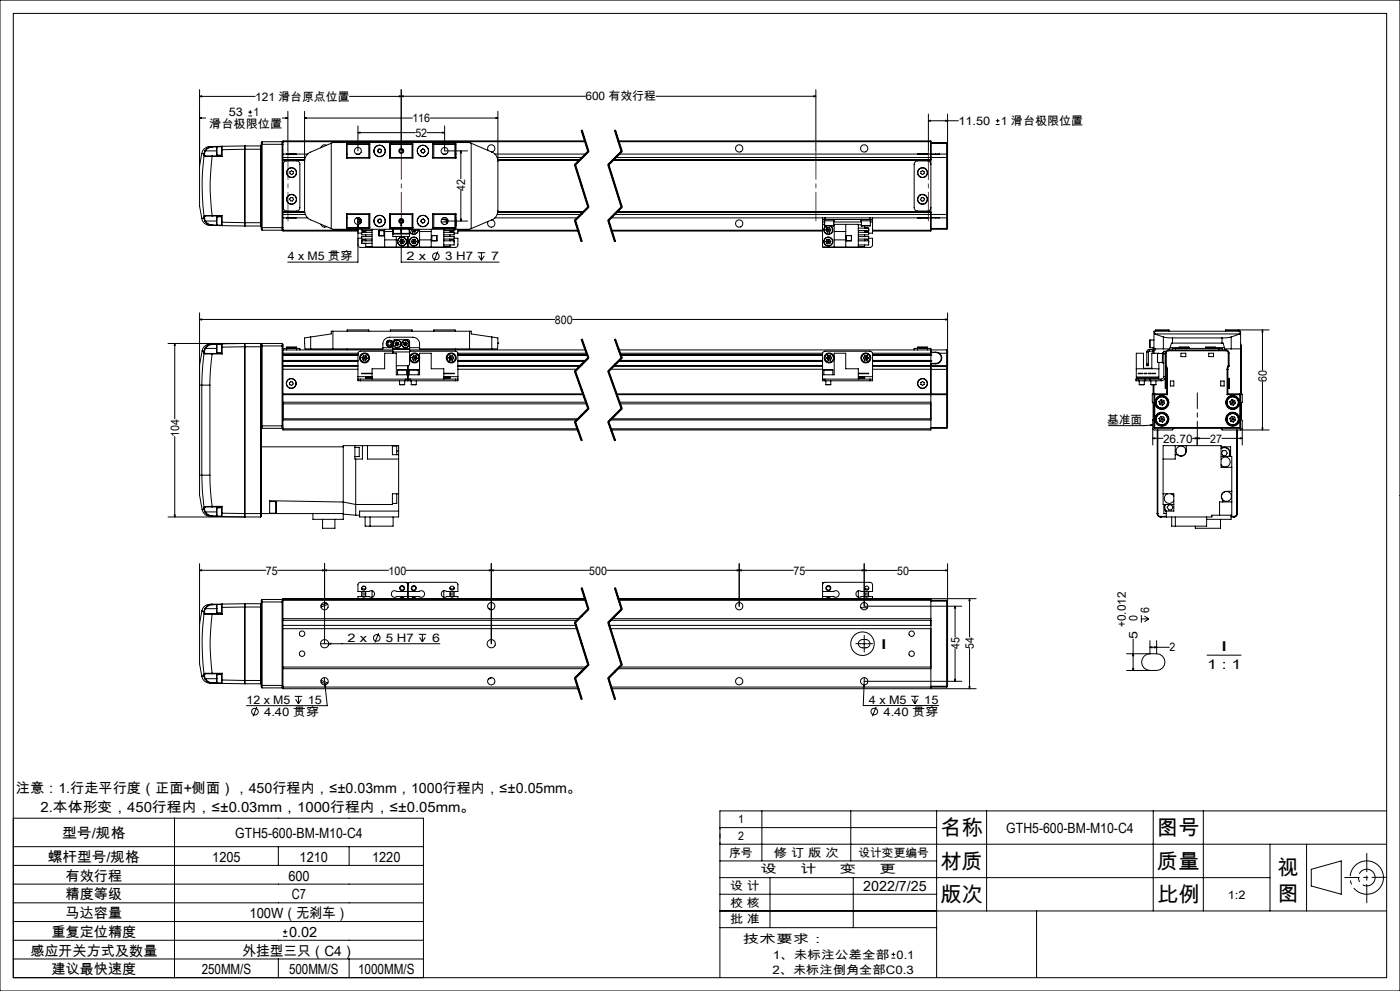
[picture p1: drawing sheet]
<svg xmlns="http://www.w3.org/2000/svg" width="420mm" height="297mm" viewBox="0 0 420 297" stroke-linecap="round" stroke-linejoin="round" font-family="sans-serif">
<defs><g id="words">
<g font-size="6.3">
<text x="282.1" y="250.3">名称</text>
<text x="347.1" y="250.3">图号</text>
<text x="282.1" y="260.3">材质</text>
<text x="347.1" y="260.3">质量</text>
<text x="383.3" y="262.1">视</text>
<text x="383.3" y="269.9">图</text>
<text x="282.1" y="270.3">版次</text>
<text x="347.1" y="270.3">比例</text>
</g>
<g font-size="4.2">
<text x="4.8" y="237.6">注意：1.行走平行度（正面+侧面），450行程内，≤±0.03mm，1000行程内，≤±0.05mm。</text>
<text x="12.2" y="243.3">2.本体形变，450行程内，≤±0.03mm，1000行程内，≤±0.05mm。</text>
<text x="18.6" y="251.3">型号/规格</text>
<text x="70.6" y="251.3">GTH5-600-BM-M10-C4</text>
<text x="301.9" y="249.5">GTH5-600-BM-M10-C4</text>
<text x="14.4" y="258.3">螺杆型号/规格</text>
<text x="19.7" y="263.9">有效行程</text>
<text x="63.7" y="258.3">1205</text>
<text x="86.5" y="263.9">600</text>
<text x="89.9" y="258.3">1210</text>
<text x="111.7" y="258.3">1220</text>
<text x="19.7" y="269.5">精度等级</text>
<text x="87.6" y="269.5">C7</text>
<text x="259" y="267">2022/7/25</text>
<text x="19.7" y="275.2">马达容量</text>
<text x="74.9" y="275.2">100W（无刹车）</text>
<text x="15.5" y="280.8">重复定位精度</text>
<text x="86.7" y="280.8">0.02</text>
<text x="9.1" y="286.4">感应开关方式及数量</text>
<text x="72.7" y="286.4">外挂型三只（C4）</text>
<text x="15.5" y="292">建议最快速度</text>
<text x="60.5" y="292">250MM/S</text>
<text x="86.7" y="292">500MM/S</text>
<text x="107.4" y="292">1000MM/S</text>
</g>
<g font-size="4.1">
<text x="264.2" y="194.5">I</text>
<text x="366.2" y="195.2">I</text>
<text x="362.1" y="200.4">1 : 1</text>
</g>
<g font-size="3.5">
<text x="68.6" y="34.9">53</text>
<text x="76" y="34.9">1</text>
<text x="76.6" y="30.1">121 滑台原点位置</text>
<text x="175.6" y="30.1">600 有效行程</text>
<text x="62.7" y="38.4">滑台极限位置</text>
<text x="123.7" y="36.6">116</text>
<text x="124.6" y="41">52</text>
<text x="287.5" y="37.4">11.50</text>
<text x="300.3" y="37.4">1 滑台极限位置</text>
<text x="139.6" y="57.1" transform="rotate(-90 139.6 57.1)">42</text>
<text x="86.4" y="78.1">4 x M5 贯穿</text>
<text x="122" y="78.1">2 x</text>
<text x="133.5" y="78.1">3 H7</text>
<text x="147.4" y="78.1">7</text>
<text x="166.5" y="97">800</text>
<text x="380" y="114.5" transform="rotate(-90 380 114.5)">60</text>
<text x="53.7" y="130.8" transform="rotate(-90 53.7 130.8)">104</text>
<text x="332.1" y="127">基准面</text>
<text x="348.9" y="132.6">26.70</text>
<text x="363" y="132.6">27</text>
<text x="79.8" y="172.2">75</text>
<text x="116.6" y="172.2">100</text>
<text x="176.8" y="172.2">500</text>
<text x="238" y="172.2">75</text>
<text x="269.1" y="172.2">50</text>
<text x="344.8" y="183.7" transform="rotate(-90 344.8 183.7)">6</text>
<text x="337.7" y="188" transform="rotate(-90 337.7 188)">+0.012</text>
<text x="341.2" y="191.5" transform="rotate(-90 341.2 191.5)">5</text>
<text x="341.2" y="186.2" transform="rotate(-90 341.2 186.2)">0</text>
<text x="104.2" y="192.4">2 x</text>
<text x="115.8" y="192.4">5 H7</text>
<text x="129.6" y="192.4">6</text>
<text x="287.8" y="194.4" transform="rotate(-90 287.8 194.4)">45</text>
<text x="292.1" y="194.4" transform="rotate(-90 292.1 194.4)">54</text>
<text x="350.8" y="195.3">2</text>
<text x="74" y="211">12 x M5</text>
<text x="79.2" y="214.5">4.40 贯穿</text>
<text x="92.4" y="211">15</text>
<text x="260.7" y="211">4 x M5</text>
<text x="265" y="214.5">4.40 贯穿</text>
<text x="277.3" y="211">15</text>
<text x="221.4" y="246.8">1</text>
<text x="221.4" y="251.8">2</text>
<text x="218.8" y="256.8">序号</text>
<text x="232.2" y="256.8">修 订 版 次</text>
<text x="257.5" y="256.8">设计变更编号</text>
<text x="228.2" y="261.8">设</text>
<text x="240.1" y="261.8">计</text>
<text x="252" y="261.8">变</text>
<text x="263.9" y="261.8">更</text>
<text x="219.1" y="266.7">设 计</text>
<text x="368.3" y="269.3">1:2</text>
<text x="219.1" y="271.7">校 核</text>
<text x="219.1" y="276.7">批 准</text>
<text x="222.9" y="282.7">技术要求：</text>
<text x="231.8" y="287.3">1、未标注公差全部 0.1</text>
<text x="231.7" y="291.8">2、未标注倒角全部C0.3</text>
</g>
</g></defs>
<g fill="none" stroke="#000" stroke-width=".3">
<path d="M0 0h420v297h-420zM4 4h412v289h-412zM59.9 35.4l.6-.2v.3zM59.9 28.9l.6-.2v.3zM59.9 35.4h1.8M59.9 28.9h16.7M59.9 26.9v22.8M74.5 34.7h1.1M74.5 33.6h1.1M75.1 33.1v1.1M84.7 35.4h1.7M85.8 35.2l.6 .2-.6 .1z"/>
<path d="M86.4 33.4v11.8M91.4 35.4l.6-.2v.3zM91.4 33.4v30.3a2.87 2.87 0 0 0 1.8 2.2l6.2 2.6M91.4 35.4h32.3M107.4 39.8l.6-.2v.3zM107.4 37.7v7.5M107.4 39.8h17.2M119.8 28.7l.6 .2-.6 .1zM120.4 28.9l.6-.2v.3zM120.4 26.9v18.3M128.1 39.8h5.3M129 35.4h20.4"/>
<path d="M132.8 39.6l.6 .2-.6 .1zM133.4 37.7v7.5h6.9M148.8 35.2l.6 .2-.6 .1zM149.4 33.4v29.7l-.2 1.2a2.76 2.76 0 0 1-1.7 1.6l-6.1 2.6M174.3 39.1l2 6.3M174.5 39l2 6.4-4 4 4 12.7-4 4 2 6.3M174.7 39l1 3.2M175.6 28.9h-70.8M184.3 39.1l2 6.3M184.5 39l2 6.4-4 4 4 12.7-4 4 2 6.3M184.7 39l2 6.3M196.8 28.9h48"/>
<path d="M244.2 28.7l.6 .2-.6 .1zM244.8 26.9v18.3M278.5 36.2l.6-.1v.2zM278.5 36.2h9M278.5 34.2v11M283.7 36.1l.6 .1-.6 .1zM284.3 34.2v12.2M298.7 37.3h1.2M298.7 36.2h1.2M299.3 35.6v1.2M59.9 49.7v12l.6 3.8M60.5 46h.1"/>
<path d="M60.5 46l.7 .1M60.5 46l-.6 3.7M61.2 46.6a71.1 71.1 0 0 0 0 18.2M61.2 46.6l.3 .3M61.2 46.1v.5M61.4 46.5l.2 .2M61.4 46.5l-.2 .1M61.4 46v.5M61.4 46l-.2 .1M61.5 45.2l-.3 .9M61.5 45.2h.1M61.5 46.9h2.1"/>
<path d="M61.6 46.7h2M61.6 46.7l-.1 .2M61.6 45.2l-.2 .8M61.6 45.2h3.4M63.6 43.9h-.2a2.52 2.52 0 0 0-2.9 2.1M63.6 46.9a65.7 65.7 0 0 0 0 17.7M63.6 46.7v.2M63.6 43.9a2.6 2.6 0 0 0-2.1 1.3M63.6 43.9v.2M63.6 44.1l-1.5 .5-.5 .6M63.6 46.9h3M63.6 46.7h2.9"/>
<path d="M65 44l-1.4 .1M65.1 44v2.5M65.1 44h1.4M65.1 46.5h1.4M66.5 44.9h.1M66.5 44v.9M66.5 46.7l.1 .2M66.5 44.9v1.8M66.5 44h.1M66.6 43.8v1.1M66.6 43.8l6.8-.1v1M66.6 43.8l-.1 .2"/>
<path d="M66.6 44.9v2M66.6 43.8l-3 .1M73.4 44.7v22M73.4 44.7l-6.8 .2M73.4 44.7h5M73.5 43.7v24M73.5 43.7h4.7M73.5 43.7l-.1 .2M78.2 43.7v24M78.2 43.7l.2 .2M78.4 43.2v1.5M78.4 44.7v22"/>
<path d="M78.4 43.2h6.5M78.6 42.5v26.5M78.6 42.5l-.2 .2v.5M78.6 42.5h6M84.6 42.5v26.5M84.6 42.5l.3 .2M84.9 42.7v.5M84.9 42.5v.2M84.9 43.2v25M84.9 46.2h7.4M84.9 47.9h6.5M84.9 48h6.5"/>
<path d="M84.9 42.5h90.7M84.9 47.2h6.7M84.9 47.8h6.5M85.3 48.5l.7-.3h3a1.02 1.02 0 0 1 1 1v13a1.02 1.02 0 0 1-1 1h-3a1.02 1.02 0 0 1-1-1v-13.2zM85.9 46.2h3M87 51.5l.4-.4 .5 .3 .1 .6-.4 .3-.6-.2zM87.2 59.2l.6 .1 .3 .5-.4 .5-.6-.1-.2-.5zM91.4 48.3v-.6a2.87 2.87 0 0 1 1.8-2.1l6.7-2.9h41l6.6 2.9a2.94 2.94 0 0 1 1.9 2.7M98 43.6a1.07 1.07 0 0 0-1.7 .6M99.4 42.9v25.6M104 46.2h.1M104 47.2h.1"/>
<path d="M104 43.1h6.9v4.3h-6.9zM104.1 47.2h6.8M106.9 46.2h.9M110.6 43.2v4M110.9 43.2h-6.8v4.2M113.3 45.2l.3 .5M113.6 45.7l.5 .1M113.6 44.7l-.3 .5M113.6 44.7l.6 .1M114.2 44.8l.2 .5M114.4 45.3l-.3 .5M116.9 43.1h7v4.3h-7z"/>
<path d="M116.9 43.2h7M116.9 47.2h7M117.1 43.2v4M117.3 43.1l.1 .1M123.6 43.2v4M126.3 45l.1 .6M126.4 45.6l.6 .2M126.8 44.7l.5 .2M126.8 44.7l-.5 .3M127.3 44.9l.1 .5M127.4 45.4l-.4 .4M129.8 43.2h6.8v4.2"/>
<path d="M129.8 43.1h7v4.3h-7zM129.8 47.2h6.8M130.1 43.2v4M132.9 46.2h.9M136.5 43.2v4M136.6 46.2h.2M136.6 47.2h.2M138.3 45.2v8.4M138.3 57.1v9.1M138.3 45.2l.1 .6h-.3zM141.4 42.9v25.6M146.5 45.1a1.11 1.11 0 0 1 .4-1.6 1.11 1.11 0 0 1 1.5 .6 1.11 1.11 0 0 1-.8 1.5"/>
<path d="M148.5 46.2h27.2M149.2 47.2h25.5M149.3 47.8h24.8M149.4 47.9h24.6M149.4 48h24.5M172.3 49.4l4 12.7M172.7 49.3l4 12.7M175.5 42.2h-90.6v.3M175.7 42.2l1 3.1zM176.4 45.3l-4 4M176.6 45.5l-4 4M182.3 49.4l4 12.7"/>
<path d="M182.7 49.3l4 12.7M183.9 48h95.4M183.9 47.9h95.4M184 47.8h95.3M184.7 47.2h99.3M185.5 42.2h93.8v.3M185.6 42.5h93.7M185.7 46.2h95M186.4 45.3l-4 4M186.6 45.5l-4 4M275.3 46.2h2.9M276.3 51.4l.5-.3 .5 .4-.1 .6-.5 .2-.5-.3z"/>
<path d="M276.4 59.3l.5-.1 .4 .4-.2 .6-.5 .1-.4-.4zM279.3 49.2a1.02 1.02 0 0 0-1.1-1h-3a1.02 1.02 0 0 0-1 1v13a1.02 1.02 0 0 0 1 1h3a1.02 1.02 0 0 0 1.1-1M279.3 42.5v4.7M279.3 47.2v17.1M279.3 42.7h4.7M279.3 43h4.7M280.7 46.2h-1.4v1M280.7 46.2h1.2M280.7 46.2h.1M281.8 46.2h-1.1M281.8 46.2h2.2M284 46.2v1"/>
<path d="M284 46.2l.3 .2M284 47.2h.3M284 42.7v.3M284 42.7l.3 .3h-.3M284 43v3.2M284 47.2v17.1M284.3 46.4v.8M284.3 47.2v17.1M60.5 65.5a2.71 2.71 0 0 0 3.1 2.1M60.5 65.5h.1M61.2 64.8l.2 .1M61.2 64.8v.6"/>
<path d="M61.2 65.4h.2M61.2 65.4l.3 .9M61.2 65.4l-.7 .1M61.4 65.4l.2 .8M61.4 64.9v.5M61.5 66.3a2.46 2.46 0 0 0 2.1 1.3M61.5 64.6h2.1M61.5 64.6l-.3 .2M61.5 64.6l.1 .1M61.6 64.7h2M61.6 64.7l-.2 .2M61.6 66.2l-.1 .1"/>
<path d="M61.6 66.2l.6 .7 1.4 .5M61.6 66.2h3.4M63.6 64.6v.1M63.6 67.4v.2M63.6 64.6h3M63.6 64.7h2.9M63.6 67.6h3M63.6 67.4h1.4M65.1 65v2.5M65.1 65h1.4M65.1 67.5h1.4M66.5 66.6h.1"/>
<path d="M66.5 66.6v.9M66.5 67.5l.1 .1M66.5 67.5h.1M66.5 64.7v1.9M66.6 66.6v1M66.6 64.6l-.1 .1M66.6 64.6v2M66.6 66.6l6.8 .1M73.4 66.7v1l-6.8-.1M73.4 66.7h5M73.4 67.6l.1 .1M73.5 67.7h4.7"/>
<path d="M78.4 66.7v1.5M78.4 68.2l.2 .8M78.4 68.2h6.5M78.4 67.6l-.2 .1M78.6 69h6M84.9 69v.2h22.5M84.9 68.2v.5M84.9 68.7v.3M84.9 63.5h6.5M84.9 65.3h7.4M84.9 64.3h6.7M84.9 63.6h6.5"/>
<path d="M84.9 69h22.5M84.9 68.7l-.3 .3M85.9 65.3h3M96.3 67.2a1.07 1.07 0 0 0 1.7 .7M99.4 68.5l.5 .2h41l.5-.2M104 65.3h.1M104 64.1h6.9v4.3h-6.9zM104 64.3h.1M104.1 64.1v4.1h6.8M104.1 64.2h6.8M106.9 65.3h.9M107.4 67.3l.1 .6h-.3z"/>
<path d="M107.4 65.2v13.4h-21.1M107.4 73.4l.1 .4 .6 .4 13.9-.2M107.4 69.9h1.1M107.4 71.4h1.1M107.9 65.8v.4h.5M108 66.2v.9M108.1 65.8h-.7v.7h.6M108.1 65.5v.3M108.1 65.8h.2M108.5 69h.1M108.5 68.2v.2M108.5 68.7v.4"/>
<path d="M108.5 72.2v.7h3.1M108.5 72.2h3.1M108.5 69.1h3.1M108.5 69.1a.63 .63 0 0 0 .6 .4 .63 .63 0 0 0 .6-.4v.5M108.6 69.2h1M108.8 72.9h.7M109.7 71.6v.6a.61 .61 0 0 0-.6-.4 .61 .61 0 0 0-.6 .4M109.7 70.4v.5M109.7 72.9v1h1.9M110.6 64.2v4M111.6 68.7v5.3h21.5v-5.3M111.6 69.6h-3.1v.8h3.1"/>
<path d="M111.6 70.9h-3.1v.7h3.1M113.3 66.2l.3 .5M113.6 65.8l-.3 .4M113.7 69.1h1.6v1.6h-1.6zM113.7 69.1h1.5v1.5h-1.5M114.2 65.7l.2 .5M114.2 65.7l-.6 .1M114.2 66.7h-.6M114.4 66.2l-.2 .5M115.4 68.7v5.3M115.4 69.4h2.5M115.4 71.9h3.5"/>
<path d="M116.9 64.1h7v4.3h-7zM116.9 68.2h7M116.9 64.2h7M117.1 64.2v4M117.4 68.2l-.1 .2M117.9 68.7v.3M117.9 70.1v.8h5v-.8M117.9 68.2v.2M117.9 69v1.1M117.9 69h.1M117.9 70.1h5M118 70h2.2"/>
<path d="M118 70h2.3M118 68.7v1.3M118.4 68.2v.2M118.9 70.9v3.1M119.9 66.2h1M119.9 72.4l.4 .6M119.9 72.4h1.5M120.2 65.8h.4M120.2 70h.1M120.3 69h.2M120.3 68.7v1.3M120.3 71.8l-.4 .6"/>
<path d="M120.3 73h.7M120.3 71.8l.3 .6M120.4 67l.1 .6h-.3zM120.4 65.5v13.1h29.3M120.5 70h2.3M120.5 68.7v1.3M120.6 72.4l.4 .6M120.6 72.4l-.3 .6M121 71.7l-.7 .1M121 71.7l.4 .7M121 71.7l-.4 .7M121.4 72.4l-.4 .6"/>
<path d="M122.4 68.2v.2M122.4 70.9v3.1M122.8 68.7v1.3M122.8 69h.1M122.9 68.7v.3M122.9 68.2h.1M122.9 69v1.1M123 68.2l-.1 .2M123.4 68.9h1.5M123.4 72.4h1.5M123.4 72.4l.4 .6M123.4 68.9l.4 .6"/>
<path d="M123.5 68.7l-.1 .2M123.6 64.2v4M123.7 68.4h.1M123.8 69.5h.7M123.8 73h.7M123.8 71.8l-.4 .6M123.8 71.8l.3 .6M124 68.7l.1 .2M124.1 72.4l.4 .6M124.1 72.4l-.3 .6M124.1 68.9l.4 .6M124.1 68.9l-.3 .6"/>
<path d="M124.2 68.7l-.1 .2M124.5 71.7l-.7 .1M124.5 71.7l.4 .7M124.5 71.7l-.4 .7M124.8 68.7l.1 .2M124.9 72.4l-.4 .6M124.9 68.9l-.4 .6M125.4 68.7a1.3 1.3 0 0 1-1 1.5 1.3 1.3 0 0 1-1.5-1M125.5 68.7a1.36 1.36 0 0 1-1 1.5 1.36 1.36 0 0 1-1.6-.8M125.9 68.7v5.3M125.9 69.4h3.5M125.9 71.9h3.5"/>
<path d="M126.3 66.4l.4 .4M126.5 65.8l-.2 .6M127 65.7l.4 .4M127 65.7l-.5 .1M127.3 66.7l-.6 .1M127.4 66.1l-.1 .6M129.4 68.7v5.3M129.5 70.6h1.6v1.6h-1.6zM129.5 72.1v-1.5h1.5v1.5M129.8 64.1h7v4.3h-7zM129.8 64.2h6.8M130.1 64.2v4"/>
<path d="M131.3 75.4l-1.1 2.8M132.4 66.5h1.6M132.4 65.8h1.9M132.9 65.3h.9M133.1 67.2v.1M133.1 68.2v.2M133.1 69.6h3.1v.8h-3.1M133.1 70.9h3.1v.7h-3.1M133.1 72.2h3.1v1.2h-3.1M133.1 69.1h3.1M133.4 66.2h6.9M133.9 65.8v.4h.5"/>
<path d="M134 66.2v.9M135 68.2v.2M135 69.1v.5M135 70.4v.5M135 71.6v.6M135 73.4v.5h-1.9M135 69.1a.63 .63 0 0 0 .6 .4 .63 .63 0 0 0 .6-.4M135 72.2a.61 .61 0 0 1 .6-.4 .61 .61 0 0 1 .6 .4M135.1 69.2h1M135.3 68.4h.7M136.2 68.4h.1M136.2 68.7v.4z"/>
<path d="M136.2 72.2v.4M136.2 71.4h1.2v2.1l-.3 .5-.5 .2-13.8-.2M136.2 69h.1M136.5 64.2v4M136.6 66.2h.2M136.6 67.7h.1M136.6 65.8h.2M136.6 65.3h.2M136.6 67.6h.1M136.6 64.1v4.1h-6.8M136.6 64.3h.2M136.7 67.6v.1"/>
<path d="M136.7 66.5h.1M136.7 66.2v1.4M137.4 68.7v1.2h-1.2M137.4 69.2h36.1M137.4 69h36M138.1 65.6h.3l-.1 .6zM143.3 75.7h2.3M143.6 76.7l.8 1.3M144.4 75.7v2.3M145.3 76.7l-.9 1.3M147.6 65.9a1.11 1.11 0 0 1 .8 1.4 1.11 1.11 0 0 1-1.5 .7 1.11 1.11 0 0 1-.4-1.6M148.5 65.3h24.8"/>
<path d="M149.2 64.3h25.1M149.3 63.6h25.6M172.3 66.1l2 6.3M172.7 66l2 6.3M175.1 63.5h-25.7M176.4 61.9l-4 4M176.6 62.2l-4 4M182.3 66.1l2 6.3M182.7 66l2 6.3M183.3 65.3h63.5M183.4 69h63.4M183.5 69.2h63.3"/>
<path d="M184.3 64.3h99.7M184.9 63.6h94.4M185 63.5h94.3M186.4 61.9l-4 4M186.6 62.2l-4 4M246.8 65.8h.7M246.8 65.3h.7M246.8 65.8v.7M246.8 66.5v7.5h10.7v-6.8h-7.4M246.8 65.3v.5M246.8 67.2h.6M246.8 66.5h.6"/>
<path d="M247.3 65.8v.4h3v-.4M247.4 67.6h2.7M247.4 66.2v1.4M247.5 65.3v.5M247.5 65.3h13.5M247.5 65.8h13.5M247.8 72.4l.3 .7M247.8 68.9l.3 .6M247.8 68.9h1.4M247.9 67.7a1.35 1.35 0 0 0-.4 2 1.35 1.35 0 0 0 2.1 0 1.35 1.35 0 0 0-.5-2M248 67.7a1.29 1.29 0 0 0-.5 2 1.29 1.29 0 0 0 2 0 1.29 1.29 0 0 0-.5-2M248.1 71.8l-.3 .6"/>
<path d="M248.1 71.8l.8 1.2M248.1 68.2h.8M248.1 68.2l-.3 .7M248.1 68.2l.4 .7M248.1 69.5h.8M248.5 68.9l.4 .6M248.5 68.9l-.4 .6M248.8 71.7l-.7 .1M248.8 71.7l.4 .7M248.8 71.7l-.7 1.4M248.9 68.2l.3 .7M248.9 68.2l-.4 .7"/>
<path d="M248.9 73l-.8 .1M249.2 72.4l-.3 .6M249.2 72.4h-1.4M249.2 68.9l-.3 .6M250.1 66.2v1.4M250.1 66.5h8.3M250.3 67.2v6.8M250.3 69.4h3.4M250.3 71.9h3.4M253.7 67.2v6.8M253.9 70.6h1.5v1.6h-1.5zM253.9 70.6h1.5v1.5"/>
<path d="M257.5 68.4h3.1v.7M257.5 69.6h3.1v.8h-3.1M257.5 70.9h3.1v.7h-3.1M257.5 72.2h3.1M257.5 69.1h3.1M257.5 67.4h.9M258.3 65.8v.4h3v-.4M258.4 67.6v.1M258.4 67.6h2.7M258.4 66.2v1.4M258.4 67.7h.1M259.4 71.6v.6a.61 .61 0 0 1 .6-.4 .61 .61 0 0 1 .6 .4"/>
<path d="M259.4 67.7v.7M259.4 70.4v.5M259.4 73.4v.5h-1.9M259.5 69.2h1M259.7 68.4h.7M260.6 69.1a.63 .63 0 0 1-.6 .4 .63 .63 0 0 1-.6-.4v.5M260.6 68.7v.4M260.6 72.2v.4M260.6 71.4h1.2l-.1 2.3-.7 .5-13.9-.2M260.6 72.2v1.2h-3.1M260.6 69h.1M261 65.8h.8"/>
<path d="M261 65.3h.7M261 65.3v.5M261.1 67.6l-2.7 .1M261.1 66.2v1.4M261.1 66.5h.7M261.7 65.3h19M261.8 65.8v.7M261.8 65.3v.5M261.8 66.5v3.4h-1.2M261.8 69h17.5M275.3 65.3h2.9M279.3 64.3v4.7"/>
<path d="M279.3 69v.2h-17.5M279.3 64.3v.9h1.4M279.3 68.5h4.7M279.3 68.7h4.7M280.7 65.2l1.1 .1M280.7 65.3h1.1M280.7 65.2v.1M281.8 65.3h2.2M284 64.3h.3M284 64.3v1M284 68.5h.3M284 68.5v.2"/>
<path d="M284 65.3v3.2M284.3 64.3v.7M284.3 65l-.3 .3M284.3 68.5l-.3 .2M284.3 65v3.5M59.9 95.7l.6-.1v.3zM59.9 93.8v48.6M59.9 95.7h106.5M99.9 99.3v5.3M104.1 99.3v-.4h6.5v.4M117.1 99.3v-.4h6.5v.4M130.1 99.3v-.4h6.4l.1 .4"/>
<path d="M140.9 99.3v5.3M171.8 95.7h112.5M283.7 95.6l.6 .1-.6 .2zM284.3 93.8v15.8M346.4 99.3v.8M346.7 99.3v-.4h4v.4M346.7 99h4M367.7 99h4M371.7 98.9v.4M372 99.3v.8M378.7 98.9l.2 .6h-.3zM378.7 98.9v12.1"/>
<path d="M380.8 98.9h-13.1v.4M50.4 102.9h27.8M52.4 102.9v22.7M52.4 102.9l.2 .6h-.3zM60.5 115.4h2.5M60.5 115.4v27M60.6 105.2l-.7 4.2v6h.6M60.6 105.2l.6 .1M61.2 105.8l-.7 9.6M61.2 105.8l.3 .2M61.2 105.3v.5M61.4 105.7l-.2 .1"/>
<path d="M61.4 105.7l.2 .2M61.4 105.2v.5M61.4 105.2l-.2 .1M61.5 106l2.1 .1M61.5 104.3l-.3 1M61.5 104.3l.1 .1M61.6 105.9h2M61.6 105.9l-.1 .1M61.6 104.4l-.2 .8M61.6 104.4h3.4M63 115.4v27M63.6 103.1h-.2a2.46 2.46 0 0 0-2.8 2.1"/>
<path d="M63.6 106.1l-.5 4.6-.1 4.7M63.6 105.9v.2M63.6 103.1l-1.2 .4-.9 .8M63.6 103.1v.2M63.6 103.3l-.8 .1-1.2 1M63.6 105.9h2.9M63.6 106.1h3M65 103.2l-1.4 .1M65.1 103.2v2.5M65.1 105.7h1.4M65.1 103.2h1.4M66.5 104h.1"/>
<path d="M66.5 105.9l.1 .2M66.5 103.2v.8M66.5 104v1.9M66.5 103.2h.1M66.6 103v1M66.6 103l6.8-.1v1M66.6 103l-.1 .2M66.6 104v2.1M66.6 103l-3 .1M73.4 103.1l.1-.2v52l-.1-.1M73.4 103.9l-6.8 .1M73.4 103.9v50"/>
<path d="M73.4 103.9h5M78.2 102.9v52M78.2 102.9l.2 .3M78.4 103.2v.5M78.4 103.7v23.9M78.4 103.7h6.5M78.6 102.9v25.5M78.6 102.9h6M78.6 102.9l-.2 .3M84.6 102.9v25.5M84.6 102.9l.3 .3v.5M84.9 118v.3"/>
<path d="M84.9 118.3v10.6h88.5M84.9 118.3h90.1M84.9 118h90M84.9 104.9h33M84.9 106.4h22.5M84.9 108.2h22.5M84.9 106.5h22.5M84.9 108h22.5M84.9 105.9h22.5M84.9 110.7h22.5M84.9 106.3h22.5M84.9 109.5h22.5"/>
<path d="M84.9 108.3h22.5M84.9 109.8h22.5M84.9 103.7v14.3M85 104.9v-.5h5v.5M86 104.1h3M86 104.1v.8M86 104.4h2.9M86.8 114.8l.4-.4 .6 .1 .1 .6-.4 .4-.5-.2zM89 104.1v.8M93.2 104.6h21.7a3.2 3.2 0 0 1 .6-2.9l1.4-.6h7a1.99 1.99 0 0 1 2 2v1.5h21.6M93.2 101l-1.8 .3 .1 3.3h1.7M93.2 101l6.2-.9v-.8h42v.8l6.1 .9"/>
<path d="M93.2 101v3.6M104.1 104.6v.3M107.4 113.6v.5h.7M107.4 113.6h.7M107.4 112.9v.7M107.4 112.9h4.2M108.1 113.6h13.5M108.1 114.1h13.5M108.1 113.6v.5M108.6 107.2l.3 .7M108.6 107.2l.8 .1M108.9 107.9h.8"/>
<path d="M109 106.6h.8M109 106.6l-.4 .6M109 106.6l.4 .7M109.4 107.3h.7M109.4 107.3l.3 .6M109.8 106.6l.3 .7M109.8 106.6l-.9 1.3M110.1 107.3l-.4 .6M111.6 113.6v-3.1h3.8v-4.6h3.5v6.4h7v-6.4h3.5v4.6h3.7v3.1M111.6 113h-1.9v.3h1.9M111.6 111.9h-3.1l3.1 .1M114.9 104.2h3"/>
<path d="M117.9 104.7v.8M117.9 104.5v.2M117.9 104.5v-2.4l.5-.3 4.3 .1 .2 .3v2.3M117.9 105.3h-9.8a.73 .73 0 0 0-.7 .7v6.9M117.9 105.5v.4M117.9 104.7h5M117.9 105.5h5M117.9 104.5h5M118.6 102.9l.1 .6M118.6 102.9l.5 .2M118.7 103.5l.5 .1M118.9 109.6h3.5"/>
<path d="M119 102.5l.6 .2M119 102.5l-.4 .4M119 102.5l.2 1.1M119.1 103.1l-.4 .4M119.1 103.1l.6 .2M119.3 110.9h2.7M119.3 110.9v1.4M119.6 102.7l.1 .6M119.6 102.7l-.5 .4M119.7 103.3l-.5 .3M119.9 115.2h1.5M119.9 114.1v1.1"/>
<path d="M121.1 103.3l.4 .3M121.2 102.7l-.1 .6M121.2 102.7l.4 .4M121.4 114.1v1.1M121.6 113.6h1.5M121.6 114.1h.8M121.6 103.1l.5 .4M121.6 103.1l-.5 .2M121.6 113.6v.5M121.7 102.5l.5 .4M121.7 102.5l-.5 .2M121.7 102.5l-.2 1.1"/>
<path d="M122 110.9v1.4M122.1 103.5l-.6 .1M122.2 102.9l-.1 .6M122.2 102.9l-.6 .2M122.4 114.1h.7M122.4 109.6v4.5M122.8 110.9h2.7M122.8 110.9v1.4M122.9 104.7v.8M122.9 105.5v3.7l-.5 .4M122.9 104.5v.2M122.9 105.3h13.7a.73 .73 0 0 1 .8 .7v6.9"/>
<path d="M122.9 104.9h52.7M122.9 104.2h3M123.1 113.6h13.5M123.1 114.1h13.5M123.1 113.6v.5M123.4 115.2h1.5M123.4 114.1v1.1M123.6 107.2l.4 .7M123.6 107.2l.8 .1M124 107.9h.7M124 106.6h.8M124 106.6l-.4 .6"/>
<path d="M124 106.6l.4 .7M124.4 107.3h.7M124.4 107.3l.3 .6M124.8 106.6l.3 .7M124.8 106.6l-.8 1.3M124.9 114.1v1.1M125.1 107.3l-.4 .6M125.5 110.9v1.4M133.1 113h1.9v.3h-1.9M133.1 111.9h3.1l-3.1 .1M133.1 112.9h4.3M134.6 107.2l.3 .7"/>
<path d="M134.6 107.2l.8 .1M134.9 107.9h.8M135 106.6h.8M135 106.6l-.4 .6M135 106.6l.4 .7M135.4 107.3h.7M135.4 107.3l.3 .6M135.8 106.6l.3 .7M135.8 106.6l-.9 1.3M136.1 107.3l-.4 .6M136.6 113.6h.8M136.6 104.6v.3"/>
<path d="M136.6 113.6v.5M137.4 113.6v.5h-.8M137.4 112.9v.7M137.4 106.4h38.8M137.4 108.2h38.2M137.4 106.5h38.8M137.4 108h38.4M137.4 105.9h38.6M137.4 110.7h35.7M137.4 106.3h38.7M137.4 109.5h36.8M137.4 108.3h38.1"/>
<path d="M137.4 109.8h36.6M147.5 101l1.9 .3v1.5M147.5 101v3.6M149.4 102.8l-.1 1.8h-1.8M149.4 102.8h.1M172.3 111.3l4 11.2M172.7 111.2l4 11.2M174.3 101.7l2 5.6M174.5 101.7l2 5.6-4 4 4 11.1-4 4 2 5.6M174.7 101.6l1 2.8M175.7 104.4l1 2.8zM176.4 107.1l-4 4"/>
<path d="M176.6 107.4l-4 4M182.3 111.3l4 11.2M182.7 111.2l4 11.2M183.1 110.7h63.7M183.9 109.8h62.9M184.2 109.5h62.6M184.3 101.7l2 5.6M184.5 101.7l2 5.6-4 4 4 11.1-4 4 2 5.6M184.7 101.6l2 5.6M184.9 118h99.1M185 118.3h99M185.5 108.3h61.3"/>
<path d="M185.6 104.9h98.4M185.6 108.2h61.2M185.7 108h61.1M186 105.9h60.8M186.1 106.3h60.7M186.2 106.4h60.6M186.2 106.5h60.6M186.4 107.1l-4 4M186.6 107.4l-4 4M246.8 113.6h.7M246.8 112.3h3.5v-6.4h3.4v4.6h3.8v3.1M247.2 110.9h.1"/>
<path d="M247.2 110.9h2.6M247.2 110.9v1.4M247.5 113.6h13.5M247.5 113.6v.5M247.5 114.1h13.5M247.8 115.2h1.4M247.8 114.1v1.1M248 107.3l.4 .6M248.4 106.6l-.4 .7M248.4 106.6l.3 .7M248.7 107.3l.5 .6M248.7 107.3l-.3 .6"/>
<path d="M249.1 106.6h-.7M249.1 106.6l.4 .6M249.1 106.6l-.4 .7M249.2 107.9h-.8M249.2 114.1v1.1M249.5 107.2l-.3 .7M249.5 107.2l-1.5 .1M249.8 110.8l-2.6 .1M249.8 110.9h.1M249.8 110.9v1.4M257.5 113h1.9v.3h-1.9M257.5 111.9h3.1l-3.1 .1"/>
<path d="M257.5 112.9h4.3M259 107.2l.4 .7M259 107.2l1.5 .1M259.4 107.9h.7M259.4 106.6h.7M259.4 106.6l-.4 .6M259.4 106.6l.7 1.3M260.1 106.6l.4 .7M260.1 106.6l-.7 1.3M260.5 107.3l-.4 .6M261 113.6h.8M261 113.6v.5"/>
<path d="M261.7 105.9h17.6M261.8 109.5h17.5v.3M261.8 112.9v-6.9a.73 .73 0 0 0-.8-.7h-13.5a.73 .73 0 0 0-.7 .7v8.1h.7M261.8 113.6v.5h-.8M261.8 112.9v.7M261.8 106.4h17.5M261.8 108.2h17.5M261.8 106.5h17.5M261.8 108h17.5M261.8 110.7h22.2M261.8 106.3h17.5M261.8 108.3h17.5"/>
<path d="M261.8 109.8h17.5M274.2 104.9v-.5h5.1v.5M275.2 104.1h3M275.2 104.1v.8M275.3 104.4h2.9M276.3 114.6l.5-.3 .4 .3v.6l-.4 .3-.5-.3zM278.2 104.1v.8M279.3 110.7v18.2h-96M279.3 104.9v1M279.3 106.3v.1M279.3 108.2v.1M279.3 109.8v.9"/>
<path d="M279.3 106.4h.1M279.3 108.2h.1M279.3 104.9v.6h1.4M279.3 109.6v.3M279.3 109.9v.8M279.3 105.9v.4M279.3 106.4v1.8M279.3 108.3v1.3M279.3 108.9h1.4M279.3 109h1.4M279.3 109.6h4.7M279.3 109.9h4.7"/>
<path d="M279.3 105.7h1.4M280.7 105.5l1.1 .4M280.7 105.7a1.62 1.62 0 0 1 1.7 1.6 1.62 1.62 0 0 1-1.7 1.6M280.7 105.5v.2M280.7 108.9v.1M281.8 105.9a1.77 1.77 0 0 1 .6 1.9 1.77 1.77 0 0 1-1.7 1.2M281.8 105.9h2.2M284 118l.3 .3h-.3M284 118v.3M284 104.9v1M284 104.9a.63 .63 0 0 1 .1 1h-.1M284 109.6v.3"/>
<path d="M284 109.6h.3M284 109.9v.8M284 110.7h.3M284 105.9v3.7M284 110.7v7.3M284 118.3v9.8M284.3 109.7l-.3 .2M284.3 109.6v.1M284.3 109.7v1M284.3 110.7v17.4M340.9 110.5h6.8M341 113h6.5v.3h-6.5z"/>
<path d="M341.5 111.9l1.3 .1zM341.5 113.6h-.7v.5h.7M341.5 113.6h6.9M341.5 114.1h2M341.5 113.6v.5M341.8 115.2h1.5M341.8 114.1v1.1M343.3 111.9l.7 .1zM343.3 114.1v1.1M343.5 114.1h1.5M343.5 113.6v.5M344 109.1v.5h.5v-.5"/>
<path d="M344 105.5h.5M344 109.1h.5M344 105.5v3.6M344.5 111.9l.8 .1zM344.5 105.5v3.6M344.8 105.2l-.3 .3M344.8 104.7l-.6 .2-.2 .6M344.8 104.7v.5M344.9 102l.1 2.2M344.9 102h.1M345 101.9l-.1 .1M345 101.9v2.3"/>
<path d="M345 104.2h1.2M345 101.9h1.2M345 113.6v.5M345 114.1h3.4M345.3 115.2h1.5M345.3 114.1v1.1M345.8 111.9l.8 .1zM345.9 118l-.2 .2v2.3l.5 .5M345.9 118h4.1M345.9 104.2v1.7M345.9 115.3v2.7M346.2 104.5l-.3 .2h-1.1"/>
<path d="M346.2 118.3h.2M346.2 118.3l.1-.3 .1 .3M346.2 105.2v.7M346.2 115.3v2.7M346.2 118.3v9.8M346.4 100.1h25.6M346.4 100.1l2.6 .9M346.4 118.3h3.8M346.4 118.3v9.8M346.7 104.6l-.5 .6h-1.4M346.8 114.1v1.1M347.2 105.9l.1 2.7z"/>
<path d="M347.2 108.6h.1M347.3 108.6h1.4M347.7 105.9h.1M347.7 108.6v5M348.3 119.8l.8 .2M348.3 119.8l-.6 .6M348.3 119.8l.2 .8M348.4 113.6v.5M348.7 105.9h-3.2v4.5h-2.5v-4.5h-2.1v7.7M349 101l2.8 .3M349 104.6h-2.8v-5.3h26v18.7M349 101v3.6"/>
<path d="M349.1 105.8h-.4v3h.4M349.1 112.9l-.2 .5-.5 .2M349.1 112.9h.5M349.1 106h.5M349.1 106v6.9M349.6 113.4v3M349.6 112.9a1.26 1.26 0 0 1-1.2 1.2M349.6 105.9v-.6h-.5v.7M349.6 105.9h.3M349.6 116.4h.3M349.6 113.4h.3M349.6 105.9v7"/>
<path d="M349.7 109.9l.3 .8M349.9 109.6h-.3l.1 .3M349.9 109.6v.1M349.9 105.9v3.7M349.9 113.4l.1 .1M349.9 109.7l-.2 .2M349.9 109.7l.3 1M349.9 113.4v3M350 116.3l-.1 .1M350 110.7h.2M350 118l.2 .3M350 110.7v7.3"/>
<path d="M350.2 110.7v7.6M350.6 104.9v.2M350.6 104.9a.96 .96 0 0 0-1 1M350.6 105.1l-.6 .3-.1 .5M350.6 104.9h17.1M350.6 105.1h17.1M351 104.2h2.7M351.1 114.2h1v1.5h-1zM351.8 102.8h-.4l-.5 1.8h-1.9M351.8 101.3h14.8M351.8 101.3v1.5M351.8 102.8h14.8"/>
<path d="M352.7 104.4h-1v.5M352.7 104.4h13M352.7 104.4v.5M353.7 104.1h3M353.7 104.3l.1 .1M353.7 104.3h3M353.7 104.1v.2M354.3 105.9h1.4v1h-1.4zM356.7 104.3l-.1 .1M356.7 104.1v.2M361.7 104.1h3M361.7 104.3v.1"/>
<path d="M361.7 104.3h3M361.7 104.1v.2M362.6 105.9h1.5v1h-1.5zM364.7 104.3l-.1 .1M364.7 104.2h2.6M364.7 104.1v.2M365.7 104.4h1v.5M365.7 104.4v.5M366.2 114.2h1v1.5h-1zM366.6 102.8h.3l.5 1.8h2M366.6 101.3v1.5M367.7 104.9v.2"/>
<path d="M367.7 104.9a.96 .96 0 0 1 1 1M367.7 105.1l.6 .2 .2 .6M368.1 110.7h.3M368.1 118.3h3.8M368.1 110.7v7.6M368.4 116.3v.1M368.4 118l-.3 .3M368.4 118h4M368.4 110.7v7.3M368.4 113.4v.1M368.4 109.7l-.3 1M368.4 109.7l.3 .2"/>
<path d="M368.4 113.4v3M368.4 116.4h.3M368.4 113.4h.3M368.5 109.6l-.1 .1M368.5 109.6h.2M368.5 105.9h.2M368.5 105.9v3.7M368.7 109.9l-.3 .8M368.7 113.4v3M368.7 109.6v.3M368.7 105.9v3.7M369.4 101l-2.8 .3"/>
<path d="M369.4 104.6h2.8M369.4 101v3.6M369.6 119.8l-.6 .6M369.6 119.8l.8 .2M369.6 119.8l.2 .8M371.9 118.3v-.3l.3 .3M371.9 118.3h.3M371.9 118.3v9.8M372 100.1l-2.6 .9M372.2 103.1l.2 .6M372.2 103.7h.2M372.2 118.3v9.8"/>
<path d="M372.4 118l.3 .2v2.3l-.5 .5M372.4 103.7v14.3M378.7 114.5v14.4M52.4 130.8v24.1M78.4 128.1v26.7l-.2 .1M78.4 127.6v.5M78.4 133.9h24.6M78.4 127.6h6.5M78.4 128.1l.2 .3M78.6 128.4h6M84.9 120.5h90.9M84.9 121h91.1"/>
<path d="M84.9 125.5h88.5M84.9 125.9h88.2M84.9 128.5h88.3M84.9 128.1l-.3 .3M106.5 134.1h1.3v2.7h-1.3M106.5 133.6v4h2.2v-4M106.7 137.6v16.8M110.2 133.6v4h9.4M117.7 133.7h1.3v2.6M117.7 133.6v2.7h1.9M119 135.1h.6M119.6 135.1v1.2"/>
<path d="M119.6 136.3v18.6h-11.7v-1.7h11.7M119.6 135.1v-1.5h-16.6v22h-9.1v-1.7M172.3 126.5l2 5.6M172.7 126.4l2 5.6M176.4 122.3l-4 4M176.6 122.6l-4 4M182.3 126.5l2 5.6M182.7 126.4l2 5.6M183.1 125.9h96.2M183.2 128.5h96.1M183.4 125.5h95.9M185.8 120.5h93.5"/>
<path d="M186 121h93.3M186.4 122.3l-4 4M186.6 122.6l-4 4M279.3 128.1h4.7M279.3 128.4h4.7M284 128.1h.3M284 128.1v.3M284.3 128.1l-.3 .3M345.2 127.3l.6 .1-.6 .2zM345.8 131.4l.6-.2v.3zM345.8 131.4h3.1M345.8 127.4l-13.2 .2"/>
<path d="M345.9 120.8v5M346.2 128.1l.2 .3M346.2 128.1h.2M346.2 125.5l-.4 .4v7.5M346.4 128.1v.3M346.4 128.1h25.5M346.4 128.4h25.5M347.2 128.9v25M347.3 128.9v25M347.7 120.4l.2 .8M347.7 120.4l1.7 .4M347.7 125.4l.2 .9"/>
<path d="M347.7 125.4l1.7 .4M347.9 121.2l.9 .3M347.9 126.3l.9 .2M348.3 124.8l.8 .2M348.3 124.8l-.6 .6M348.3 124.8l.2 .8M348.5 120.6l.3 .9M348.5 120.6l-.6 .6M348.5 125.6l-.6 .7M348.5 125.6l.3 .9M349.1 120l.3 .8M349.1 120l-.6 .6"/>
<path d="M349.1 125l.3 .8M349.1 125l-.6 .6M349.4 120.8l-.6 .7M349.4 125.8l-.6 .7M352.2 128.4l-.5 .5h-5.5l-.4-.4M352.6 133.6v4h-3.7M355.9 133.6v1.5a1.56 1.56 0 0 1-1 1.5 1.56 1.56 0 0 1-1.7-.3h-.6M357.8 131.4h5.2M358.6 131.2l.6 .2-.6 .1zM359.2 131.4l.6-.2v.3zM359.2 131v2.4M366.2 128.4l.5 .5h14.1"/>
<path d="M366.3 137.7a1.5 1.5 0 0 1 2.3-.4 1.5 1.5 0 0 1 0 2.3 1.5 1.5 0 0 1-2.3-.3M366.3 134.3a1.77 1.77 0 0 1 2.3 .3 1.77 1.77 0 0 1 .2 2.2M366.3 134.5a1.65 1.65 0 0 1 2.2 .1 1.65 1.65 0 0 1 .1 2.2M366.3 136.8h3.2v17.6h-5.9v.5h-15.4M366.3 133.9h2.9v2.9M366.6 131.4h6.1M366.9 135h.8l.5 .8-.5 .8h-.8l-.5-.8zM369 120.4l.2 .8M369 120.4l.8 .2M369 125.4l.2 .9M369 125.4l.8 .2M369.2 121.2l.8 .3"/>
<path d="M369.2 126.3l.8 .2M369.6 124.8l-.6 .6M369.6 124.8l.8 .2M369.6 124.8l.2 .8M369.8 120.6l.8 .2M369.8 120.6l.2 .9M369.8 125.6l.2 .9M369.8 125.6l.8 .2M370.4 120l.2 .8M370.4 120l-1.2 1.2M370.4 125l.2 .8M370.4 125l-1.2 1.3"/>
<path d="M370.6 120.8l-.6 .7M370.6 125.8l-.6 .7M371 128.9v25M371.2 128.9v25M371.9 128.1h.3M371.9 128.1v.3M372.1 131.2l.6 .2-.6 .1zM372.2 128.1l-.3 .3M372.2 125.5l.5 .5v7.4M372.4 120.8v5M372.7 128.4l-.5 .5M378.6 128.3h.3l-.2 .6z"/>
<path d="M50.4 154.9h27.8M52.3 154.3h.3l-.2 .6zM59.9 142.4v6l.7 4.3M59.9 142.4h.6M60.5 142.4l.2 4.8 .5 4.8M60.5 142.4h2.5M60.6 152.7a2.63 2.63 0 0 0 3 2.1M61.2 152l.2 .1M61.2 152v.6M61.2 152.6h.2M61.2 152.6l.3 .9M61.2 152.6l-.6 .1"/>
<path d="M61.4 152.6l.2 .8M61.4 152.1v.5M61.5 151.8l-.3 .2M61.5 151.8l.1 .1M61.5 153.5a2.56 2.56 0 0 0 2.1 1.3M61.6 151.9h2M61.6 151.9l-.2 .2M61.6 153.4l-.1 .1M61.6 153.4l.6 .7 1.4 .5M61.6 153.4h3.4M63 142.4l.1 4.7 .5 4.7M63.6 151.8h-2.1"/>
<path d="M63.6 151.8v.1M63.6 154.6v.2M63.6 151.8h3M63.6 151.9h2.9M63.6 154.8h3M63.6 154.6h1.4M65.1 152.2v2.5M65.1 152.2h1.4M66.5 153.8v.9M66.5 153.8h.1M66.5 154.7l.1 .1M66.5 154.7h-1.4"/>
<path d="M66.5 151.9v1.9M66.6 153.8v1M66.6 151.8l-.1 .1M66.6 151.8v2M66.6 153.8l6.8 .1M73.4 153.9v1l-6.8-.1M73.4 153.9h29.6M80.9 153.8h1.9M80.9 150.3h1.9M82.8 150.3v3.5M96.8 155.6v2.7h3.7v-2.7M103 154.1l3.7 .3"/>
<path d="M106.7 154.4h1.2M109.5 154.9v2.8h8.4v-2.8M111 154.9v2.8M119 148v2.9h-1.3M119.6 148h-1.9v3.2h-11l-3.7-.7-22.1-.4v3.8M347.2 153.9a1.09 1.09 0 0 0 1 1M347.2 153.9h.1M347.3 153.9a.84 .84 0 0 0 .9 .9M348.2 154.9h.1M348.2 154.8h1.7M348.2 154.8v.1M348.9 148h3.2v5.2h-2.2v1.7"/>
<path d="M349.2 151.2v2.7h.7M349.5 151.2a1.72 1.72 0 0 0 .4 2.1M349.6 151.2v.1a1.63 1.63 0 0 0 .3 1.9M350.3 148a1.5 1.5 0 0 0-.6 2.4 1.5 1.5 0 0 0 2.4-.4M350.6 151.3h.9l.4 .7-.4 .8h-.9l-.4-.8zM351.3 148l.8 .7M351.5 154.9v2.8h10.5v-2.8M352.6 154.9v2.8M366.1 155.6v2.7h-7.5v-.6M369.3 154.9h.9M369.3 154.8h.9M369.3 154.4v1.2h-7.3"/>
<path d="M369.5 147.2h-1.6a1.53 1.53 0 0 0-1.4 1 1.53 1.53 0 0 0 .3 1.7v.5M369.5 140h-3.2v-6.4h-17.4v17.6h3.2M369.5 150.4h-3.6v4M370.2 154.8v.1M371 153.9a.84 .84 0 0 1-.8 .9M371 153.9h.2M371.2 153.9a1.09 1.09 0 0 1-1 1M59.9 170.9l.6-.1v.3zM59.9 170.9h19.9M59.9 168.9v18M78.6 179.7v26.5M78.6 179.7l-.2 .2v.5"/>
<path d="M78.6 179.7h6M83.3 170.9h33.3M84.6 179.7v26.5M84.6 179.7l.3 .2h90.7M84.9 179.6h90.6M96.8 170.8l.6 .1-.6 .2zM97.4 170.9l.6-.1v.3zM97.4 168.9v24M107.4 179.4v-.6h3.2a1.04 1.04 0 0 0 1.5 0 1.04 1.04 0 0 0 0-1.5 1.04 1.04 0 0 0-1.5 0h-3.2v-2.2l.2-.4 .5-.2h13.5l.6 .2 .2 .6 .2-.6 .5-.2h13.5l.6 .2 .2 .4v2.2h-3.3a1.04 1.04 0 0 0-1.4 0 1.04 1.04 0 0 0 0 1.5 1.04 1.04 0 0 0 1.4 0h3.3v.6M108.5 176.1v.4h1.2v-.4M108.5 177.3v.5h1.2M108.6 179.4l.5-.3 .5 .3"/>
<path d="M108.8 175.8h.7M109.7 177.3v1.5M109.7 178.3h-1.2v.5M111.6 177.1v1.9M117.8 177.2l7.8 .1a1.04 1.04 0 0 1 1.5 0 1.04 1.04 0 0 1 0 1.5 1.04 1.04 0 0 1-1.5 0h-6.5a1.02 1.02 0 0 1-1.5-.2 1.02 1.02 0 0 1 .2-1.4zM120 179.4l.6-.4 .7 .4M120.2 179.4l.4-.2 .5 .2M121.8 170.9h55M122 174.6h.8M122.4 174.6v4.8M123.5 179.4l.6-.4 .7 .4M123.6 179.4l.5-.2 .5 .2"/>
<path d="M133.1 177.1v1.9M135 176.1v.4M135 177.3v1.5M135 178.3h1.2v.5M135 176.5h1.2M135.1 179.4l.5-.3 .5 .3M136.2 176.1v.4M136.2 177.3v.5h-1.2M146.8 170.8l.6 .1-.6 .2zM147.4 170.9l.6-.1v.3zM147.4 168.9v24M174.3 176.3l2 6.3"/>
<path d="M174.5 176.2l2 6.4-4 4 4 12.6-4 4 2 6.4M174.7 176.2l1 3.1M175.5 179.4h-90.6v27h88.6M175.7 179.3l1 3.2zM182.1 170.9h55.9M184.3 176.3l2 6.3M184.5 176.2l2 6.4-4 4 4 12.6-4 4 2 6.4M184.7 176.2l2 6.3M185.5 179.4h107.3M185.5 179.6h93.8M185.6 179.9h98.4M221.2 170.8l.6 .1-.6 .2z"/>
<path d="M221.8 170.9l.6-.1v.3zM221.8 168.9v12.8M241.5 170.9l27.6 .1M246.8 177.3h3.2a1.04 1.04 0 0 1 1.5 0 1.04 1.04 0 0 1 0 1.5 1.04 1.04 0 0 1-1.5 0h-3.2M246.8 175.3l.2-.6 .5-.2h13.5a.73 .73 0 0 1 .8 .8v2h-3.3a1.04 1.04 0 0 0-1.4 0 1.04 1.04 0 0 0 0 1.5 1.04 1.04 0 0 0 1.4 0h3.3v.6M247.1 174.6h-.3v4.8M247.8 179.4l.7-.4 .7 .4M248 179.4l.5-.2 .5 .2M257.5 177.1v1.9M258.7 170.8l.6 .1-.6 .2zM259.3 171l.6-.2v.3zM259.3 168.9v12.8h29.2"/>
<path d="M259.4 176.1v.4h1.2v-.4M259.4 177.3v1.5M259.4 178.3h1.2v.5M259.5 179.4l.5-.3 .5 .3M260.6 177.3v.5h-1.2M272.7 171h11.6M279.3 179.4v27M283.7 170.8l.6 .2-.6 .1zM284 179.9l.3 .3h-.3M284 179.9v.3M284.3 168.9v36.8M290.9 179.4v11.5"/>
<path d="M290.9 179.4l.1 .6h-.3zM59.9 186.9v12l.6 3.8M60.5 183.2h.1M60.5 183.2l.7 .1M60.5 183.2l-.6 3.7M61.2 183.8a71.5 71.5 0 0 0 0 18.2M61.2 183.8l.3 .2M61.2 183.3v.5M61.4 183.7l-.2 .1M61.4 183.7l.2 .2M61.4 183.2v.5M61.4 183.2l-.2 .1"/>
<path d="M61.5 182.3l-.3 1M61.5 182.3l.1 .1M61.5 184l2.1 .1M61.6 183.9h2M61.6 183.9l-.1 .1M61.6 182.4l-.2 .8M61.6 182.4h3.4M63.6 181.1h-.2a2.62 2.62 0 0 0-2.9 2.1M63.6 184.1a65.7 65.7 0 0 0 0 17.7M63.6 183.9v.2M63.6 181.1a2.54 2.54 0 0 0-2.1 1.2M63.6 181.1v.2"/>
<path d="M63.6 181.3l-.8 .1-1.2 1M63.6 184.1h3M63.6 183.9h2.9M65 182.4l.1 1.3M65 181.2l-1.4 .1M65.1 181.2l-.1 1.2M65.1 181.2v2.5M65.1 181.2h1.4M65.1 183.7h1.4M66.5 182h.1M66.5 183.9l.1 .2M66.5 181.2v.8"/>
<path d="M66.5 182v1.9M66.5 181.2h.1M66.6 181v1M66.6 181l6.8-.1v1M66.6 181l-.1 .2M66.6 182v2.1M66.6 181l-3 .1M73.4 181.9v22M73.4 181.9l-6.8 .1M73.4 181.9h5M73.5 180.9v24M73.5 180.9h4.7"/>
<path d="M73.5 180.9l-.1 .2M78.2 180.9v24M78.2 180.9l.2 .2M78.4 181.1v.8M78.4 180.4v.7M78.4 181.9v22M78.4 180.4h6.5M84.9 188.3l88.2 .1M84.9 199.9h90.9M84.9 185.4h88.7M84.9 185.9h88.2M96.1 192.9h35.9"/>
<path d="M98 180.7l-1.7 .7M98.3 181.1l-2 .9M98.6 192.9l.6-.1v.3zM113.6 189.8l-1.1 2.8M125.6 190.1h2.2M125.9 191l.8 1.4M126.7 190.1v2.3M127.6 191l-.9 1.4M146.5 182.3l1 .4M172.3 186.6l4 12.7M172.7 186.5l4 12.7M172.8 187.4l-87.9 .1"/>
<path d="M176.4 182.4l-4 4M176.4 199.1l-4 4M176.6 182.7l-4 4M176.6 199.4l-4 4M182.3 186.6l4 12.7M182.7 186.5l4 12.7M182.7 187.4h96.6M183.1 188.4h96.2M183.2 185.9h96.1M183.7 185.4h95.6M185.8 199.9h93.5M186.4 182.4l-4 4"/>
<path d="M186.4 199.1l-4 4M186.6 182.7l-4 4M186.6 199.4l-4 4M257.9 192a1.91 1.91 0 0 1 3.1 .9 1.21 1.21 0 0 1-1.2 1.3 1.75 1.75 0 0 1-2.2-.8l-.1-.5zM258 192.9h2.5M258.2 182.1h2M259.3 191.7v2.5M279.3 180.2h4.7M284 180.2v25.5M286.5 181.7l.2 .6h-.3zM286.5 181.7v9.2M286.5 194.4v9.8"/>
<path d="M290.9 194.4v12M338 195.9h9M339.9 195.9l.2 .6h-.3zM339.9 191.5v9.4M342.4 184.4v2.2M342.4 185.5h2.3M343.3 184.6l1.4 .9M344.7 185.5l-1.4 .8M345 194l.6-.2v.4zM345 192v3.9a2.5 2.5 0 0 0-2.5 2.5 2.5 2.5 0 0 0 2.5 2.5M345 194h5.8M346.4 193.8l.6 .2-.6 .2z"/>
<path d="M347 195.9a2.5 2.5 0 0 1 2.5 2.5 2.5 2.5 0 0 1-2.5 2.5h-9M347 192v3.9M362.1 196.4h10.2M60.5 202.7a2.71 2.71 0 0 0 3.1 2M60.5 202.7h.1M61.2 202l.2 .1M61.2 202v.6M61.2 202.6h.2M61.2 202.6l.3 .9M61.2 202.6l-.7 .1M61.4 202.6l.2 .8M61.4 202.1v.5"/>
<path d="M61.5 203.5a2.37 2.37 0 0 0 2.1 1.2M61.5 201.8h2.1M61.5 201.8l-.3 .2M61.5 201.8l.1 .1M61.6 201.9h2M61.6 201.9l-.2 .2M61.6 203.4l-.1 .1M61.6 203.4l1.3 1.1 .7 .1M61.6 203.4h3.4M63.6 201.8v.1M63.6 204.6v.1M63.6 201.8h3"/>
<path d="M63.6 201.9h2.9M63.6 204.7l3 .1M63.6 204.6h1.4M65 204.6l.1 .1M65 203.4v1.2M65.1 202.2l-.1 1.2M65.1 202.2v2.5M65.1 202.2h1.4M65.1 204.7h1.4M66.5 203.8h.1M66.5 204.6l.1 .2M66.5 203.8v.8"/>
<path d="M66.5 204.6v.1M66.5 201.9v1.9M66.6 203.8v1M66.6 201.8l-.1 .1M66.6 201.8v2M66.6 203.8l6.8 .1M73.4 203.9v1l-6.8-.1M73.4 203.9h5M73.4 204.8l.1 .1M73.5 204.9h4.7M77 211.9l-1.1 2.8M78.4 203.9v.9"/>
<path d="M78.4 205.4v.5l.2 .3M78.4 204.8v.6M78.4 204.8l-.2 .1M78.4 205.4h6.5M78.6 206.2h6M84.9 200.4h90.4M88.4 208.7h2.3M88.7 209.6l.8 1.4M89.5 208.7v2.3M90.4 209.6l-.9 1.4M96.3 204.4l1.7 .7M96.3 203.9l2 .8"/>
<path d="M97.3 203.1l.2 2.2M97.5 205.3l.2 .5-.3 .1zM97.5 205.3l.7 6.2h-24.3M147.5 203.1l-1 .4M172.3 203.3l2 6.3M172.7 203.2l2 6.3M173.3 205.9h-88.4l-.3 .3M182.3 203.3l2 6.3M182.7 203.2l2 6.3M183.3 205.9h100.7M183.5 206.4h109.3M185.3 200.4h94"/>
<path d="M259.2 205.3l.1 .6h-.3zM259.2 205.3l-.2 6.2h22.6M259.3 204.2h29.2M259.3 203.1l-.1 2.2M262.9 211.8l-1.2 2.9M273.3 208.7h2.3M273.6 209.5l.9 1.4M274.5 208.7v2.2M275.3 209.5l-.8 1.4M279.3 205.7h4.7M284 205.7h.3M284 205.7v.2"/>
<path d="M284.3 205.7l-.3 .2M286.4 203.6h.3l-.2 .6zM290.7 205.8h.3l-.1 .6zM339.8 200.3h.3l-.2 .6zM4 245.2h123v47.8M4 253.7h123M4 259.4h123M52.4 245.2v47.8M83.5 253.7v5.7M104.7 253.7v5.7M216 253h200M216 248h65"/>
<path d="M216 258h65M228.6 243v15M255.2 243v15M281 243v50M296 243v30M346 243v30M361 243v30M381 253v20M392 253v20M416 243h-200v50M4 265h123M4 270.6h123"/>
<path d="M4 276.2h123M84.9 279.3h1.3M85.5 278.6v1.3M216 278h65M216 273h200M216 263h165M216 268h65M231 263v15M256 263v15M311 273v20M393.4 260.5l9-2.5v10l-9-2.5zM4 281.8h123"/>
<path d="M4 287.4h123M83.5 287.4v5.6M84.9 280.6h1.3M104.7 287.4v5.6M267.4 287.2h1.2M267.4 286h1.2M268 285.5v1.1"/>
<circle cx="87.5" cy="51.7" r="1.42"/>
<circle cx="87.5" cy="59.7" r="1.5"/>
<circle cx="87.5" cy="59.7" r="1.42"/>
<circle cx="87.5" cy="51.7" r="1.51"/>
<circle cx="107.4" cy="45.2" r="1.05"/>
<circle cx="113.9" cy="45.2" r="1.72"/>
<circle cx="113.9" cy="45.2" r="1.69"/>
<circle cx="120.4" cy="45.2" r=".5"/>
<circle cx="120.4" cy="45.2" r=".74"/>
<circle cx="126.9" cy="45.2" r="1.69"/>
<circle cx="126.9" cy="45.2" r="1.72"/>
<circle cx="133.4" cy="45.2" r="1.05"/>
<circle cx="221.8" cy="44.5" r="1.1"/>
<circle cx="259.3" cy="44.5" r="1.1"/>
<circle cx="276.7" cy="59.7" r="1.5"/>
<circle cx="276.8" cy="51.7" r="1.49"/>
<circle cx="276.8" cy="59.7" r="1.42"/>
<circle cx="276.8" cy="51.7" r="1.42"/>
<circle cx="107.4" cy="66.2" r="1.05"/>
<circle cx="113.9" cy="66.2" r="1.74"/>
<circle cx="113.9" cy="66.2" r="1.68"/>
<circle cx="120.4" cy="66.2" r=".5"/>
<circle cx="120.4" cy="66.2" r=".75"/>
<circle cx="120.6" cy="72.4" r="1.35"/>
<circle cx="120.6" cy="72.4" r="1.31"/>
<circle cx="124.1" cy="72.4" r="1.35"/>
<circle cx="124.1" cy="72.4" r="1.31"/>
<circle cx="126.9" cy="66.2" r="1.67"/>
<circle cx="126.9" cy="66.2" r="1.73"/>
<circle cx="130.8" cy="76.8" r="1"/>
<circle cx="133.4" cy="66.2" r="1.05"/>
<circle cx="221.8" cy="67" r="1.1"/>
<circle cx="248.5" cy="72.4" r="1.35"/>
<circle cx="248.5" cy="72.4" r="1.31"/>
<circle cx="87.4" cy="114.9" r="1.49"/>
<circle cx="87.4" cy="114.9" r="1.42"/>
<circle cx="109.4" cy="107.3" r="1.34"/>
<circle cx="109.4" cy="107.3" r="1.49"/>
<circle cx="109.4" cy="107.3" r="1.3"/>
<circle cx="116.9" cy="103" r=".49"/>
<circle cx="116.9" cy="103" r=".99"/>
<circle cx="116.9" cy="103" r=".84"/>
<circle cx="119.1" cy="103.1" r="1.15"/>
<circle cx="119.1" cy="103.1" r="1.1"/>
<circle cx="121.6" cy="103.1" r="1.09"/>
<circle cx="121.6" cy="103.1" r="1.15"/>
<circle cx="124.4" cy="107.3" r="1.3"/>
<circle cx="124.4" cy="107.3" r="1.35"/>
<circle cx="124.4" cy="107.3" r="1.5"/>
<circle cx="135.4" cy="107.3" r="1.34"/>
<circle cx="135.4" cy="107.3" r="1.49"/>
<circle cx="135.4" cy="107.3" r="1.3"/>
<circle cx="248.7" cy="107.3" r="1.36"/>
<circle cx="248.7" cy="107.3" r="1.3"/>
<circle cx="248.8" cy="107.3" r="1.49"/>
<circle cx="259.7" cy="107.3" r="1.5"/>
<circle cx="259.7" cy="107.3" r="1.35"/>
<circle cx="259.8" cy="107.3" r="1.31"/>
<circle cx="276.7" cy="114.9" r="1.42"/>
<circle cx="276.7" cy="114.9" r="1.5"/>
<circle cx="348.6" cy="125.6" r="2.11"/>
<circle cx="348.6" cy="120.6" r="2.11"/>
<circle cx="348.6" cy="125.6" r="1.76"/>
<circle cx="348.6" cy="120.6" r="1.76"/>
<circle cx="348.6" cy="120.6" r="2"/>
<circle cx="348.6" cy="125.6" r="2"/>
<circle cx="348.6" cy="120.6" r="1.7"/>
<circle cx="348.6" cy="125.6" r="1.7"/>
<circle cx="354.3" cy="135.2" r="1.5"/>
<circle cx="369.8" cy="120.6" r="2"/>
<circle cx="369.8" cy="125.6" r="2"/>
<circle cx="369.8" cy="125.6" r="2.1"/>
<circle cx="369.8" cy="120.6" r="2.1"/>
<circle cx="369.8" cy="120.6" r="1.7"/>
<circle cx="369.8" cy="125.6" r="1.7"/>
<circle cx="369.8" cy="125.6" r="1.74"/>
<circle cx="369.8" cy="120.6" r="1.74"/>
<circle cx="367.9" cy="148.8" r="1.48"/>
<circle cx="109.1" cy="176.3" r=".63"/>
<circle cx="120.6" cy="176.3" r=".74"/>
<circle cx="120.6" cy="176.3" r=".6"/>
<circle cx="124.1" cy="176.3" r=".74"/>
<circle cx="124.1" cy="176.3" r=".6"/>
<circle cx="135.6" cy="176.3" r=".63"/>
<circle cx="248.5" cy="176.3" r=".6"/>
<circle cx="248.5" cy="176.3" r=".75"/>
<circle cx="260" cy="176.3" r=".63"/>
<circle cx="90.6" cy="195.9" r=".84"/>
<circle cx="90.6" cy="189.9" r=".84"/>
<circle cx="97.4" cy="181.7" r="1.1"/>
<circle cx="97.4" cy="192.9" r="1.24"/>
<circle cx="113" cy="191.2" r=".99"/>
<circle cx="147.4" cy="181.7" r="1.09"/>
<circle cx="147.4" cy="192.9" r="1.24"/>
<circle cx="221.8" cy="181.7" r="1.1"/>
<circle cx="258.8" cy="192.9" r="3.5"/>
<circle cx="259.3" cy="181.7" r="1.1"/>
<circle cx="273.5" cy="189.9" r=".83"/>
<circle cx="273.5" cy="195.9" r=".83"/>
<circle cx="76.5" cy="213.3" r=".99"/>
<circle cx="97.4" cy="204.2" r="1.11"/>
<circle cx="147.4" cy="204.2" r="1.1"/>
<circle cx="221.8" cy="204.2" r="1.11"/>
<circle cx="259.3" cy="204.2" r="1.11"/>
<circle cx="262.3" cy="213.2" r=".99"/>
</g>
<path d="M412.4 262.3a2.5 2.5 0 0 0-4.1-1.1 2.5 2.5 0 0 0 1 4.2 2.5 2.5 0 0 0 3.2-2.9l-.1-.2" fill="none" stroke="#000" stroke-width=".3" stroke-dasharray="30.5 1.3 1.3 1.3" stroke-dashoffset="24.5" stroke-linecap="butt"/>
<path d="M414.8 261.5a5 5 0 0 0-8.3-2 5 5 0 0 0 2.2 8.3 5 5 0 0 0 6.2-6l-.1-.3" fill="none" stroke="#000" stroke-width=".3" stroke-dasharray="30.5 1.3 1.3 1.3" stroke-dashoffset="16.7" stroke-linecap="butt"/>
<g fill="none" stroke="#000" stroke-width=".3" stroke-dasharray="6.3 1.3 1.3 1.3 5.1">
<path d="M174.5 39l2 6.4M184.5 39l2 6.4M176.5 45.4l-4 4M186.5 45.4l-4 4M172.5 66.1l2 6.3M176.5 62.1l-4 4M182.5 66.1l2 6.3M186.5 62.1l-4 4M174.5 101.7l2 5.6M176.5 107.3l-4 4M184.5 101.7l2 5.6M186.5 107.3l-4 4"/>
<path d="M172.5 126.4l2 5.6M176.5 122.4l-4 4M182.5 126.4l2 5.6M186.5 122.4l-4 4M174.5 176.2l2 6.4M184.5 176.2l2 6.4M176.5 182.6l-4 4M176.5 199.2l-4 4M186.5 182.6l-4 4M186.5 199.2l-4 4M172.5 203.2l2 6.4M182.5 203.2l2 6.4"/>
</g>
<path d="M172.5 49.4l4 12.7M182.5 49.4l4 12.7M172.5 186.6l4 12.6M182.5 186.6l4 12.6" fill="none" stroke="#000" stroke-width=".3" stroke-dasharray="6.3 1.3 1.3 1.3 5.1" stroke-dashoffset="4.1"/>
<path d="M172.5 111.3l4 11.1M182.5 111.3l4 11.1" fill="none" stroke="#000" stroke-width=".3" stroke-dasharray="6.3 1.3 1.3 1.3 5.1" stroke-dashoffset="4.9"/>
<path d="M359.2 131v-13.3" fill="none" stroke="#000" stroke-width=".3" stroke-dasharray="30.5 1.3 1.3 1.3" stroke-dashoffset="25.8"/>
<path d="M258 192.9h-1.2M259.3 191.7v-1.3M259.3 194.2v1.2M260.5 192.9h1.3" fill="none" stroke="#000" stroke-width=".3" stroke-dasharray="30.5 1.3 1.3 1.3"/>
<path d="M410 255.7v14.9" fill="none" stroke="#000" stroke-width=".3" stroke-dasharray="30.5 1.3 1.3 1.3" stroke-dashoffset="25"/>
<path d="M403.4 263l12.6-.1" fill="none" stroke="#000" stroke-width=".3" stroke-dasharray="30.5 1.3 1.3 1.3" stroke-dashoffset="26.1"/>
<path d="M216 248v5" fill="none" stroke="#000" stroke-width=".3" stroke-dasharray="30.5 1.3 1.3 1.3" stroke-dashoffset="29.9"/>
<path d="M86.4 66.2v-21M120.4 66.2v-21M244.8 66.2v-21M278.5 66.2v-21" fill="none" stroke="#f00" stroke-width=".3" stroke-dasharray="30.5 1.3 1.3 1.3" stroke-dashoffset="21.9"/>
<g fill="#000">
<path d="M345.2 127.3l.6 .1-.6 .2z"/>
<path d="M148.8 35.2l.6 .2-.6 .1zM91.4 35.4l.6-.2v.3zM283.7 36.1l.6 .1-.6 .1zM278.5 36.2l.6-.1v.2zM244.2 28.7l.6 .2-.6 .1zM120.4 28.9l.6-.2v.3zM283.7 170.8l.6 .2-.6 .1zM259.3 171l.6-.2v.3zM346.4 193.8l.6 .2-.6 .2zM345 194l.6-.2v.4z"/>
<path d="M59.9 95.7l.6-.1v.3zM283.7 95.6l.6 .1-.6 .2zM107.4 39.8l.6-.2v.3zM132.8 39.6l.6 .2-.6 .1zM107.4 67.3l-.2 .6h.3zM120.4 67l-.2 .6h.3zM59.9 35.4l.6-.2v.3zM85.8 35.2l.6 .2-.6 .1zM59.9 28.9l.6-.2v.3zM119.8 28.7l.6 .2-.6 .1zM98.6 192.9l.6 .2v-.3zM97.5 205.3l-.1 .6 .3-.1zM259.2 205.3l-.2 .6h.3zM97.4 170.9l.6-.1v.3zM146.8 170.8l.6 .1-.6 .2zM147.4 170.9l.6-.1v.3zM221.2 170.8l.6 .1-.6 .2zM59.9 170.9l.6-.1v.3zM96.8 170.8l.6 .1-.6 .2z"/>
<path d="M52.4 102.9l.2 .6h-.3zM52.3 154.3h.3l-.2 .6zM138.3 45.2l.1 .6h-.3zM138.1 65.6h.3l-.1 .6zM378.7 98.9l.2 .6h-.3zM378.6 128.3h.3l-.2 .6zM286.5 181.7l.2 .6h-.3zM286.4 203.6h.3l-.2 .6zM290.9 179.4l.1 .6h-.3zM290.7 205.8h.3l-.1 .6z"/>
<path d="M359.2 131.4l.6-.2v.3zM372.1 131.2l.6 .2-.6 .1z"/>
<path d="M358.6 131.2l.6 .2-.6 .1zM345.8 131.4l.6-.2v.3z"/>
<path d="M221.8 170.9l.6-.1v.3zM258.7 170.8l.6 .1-.6 .2z"/>
<path d="M339.9 195.9l.2 .6h-.3zM339.8 200.3h.3l-.2 .6z"/>
</g>
<use href="#words"/>
</svg>
